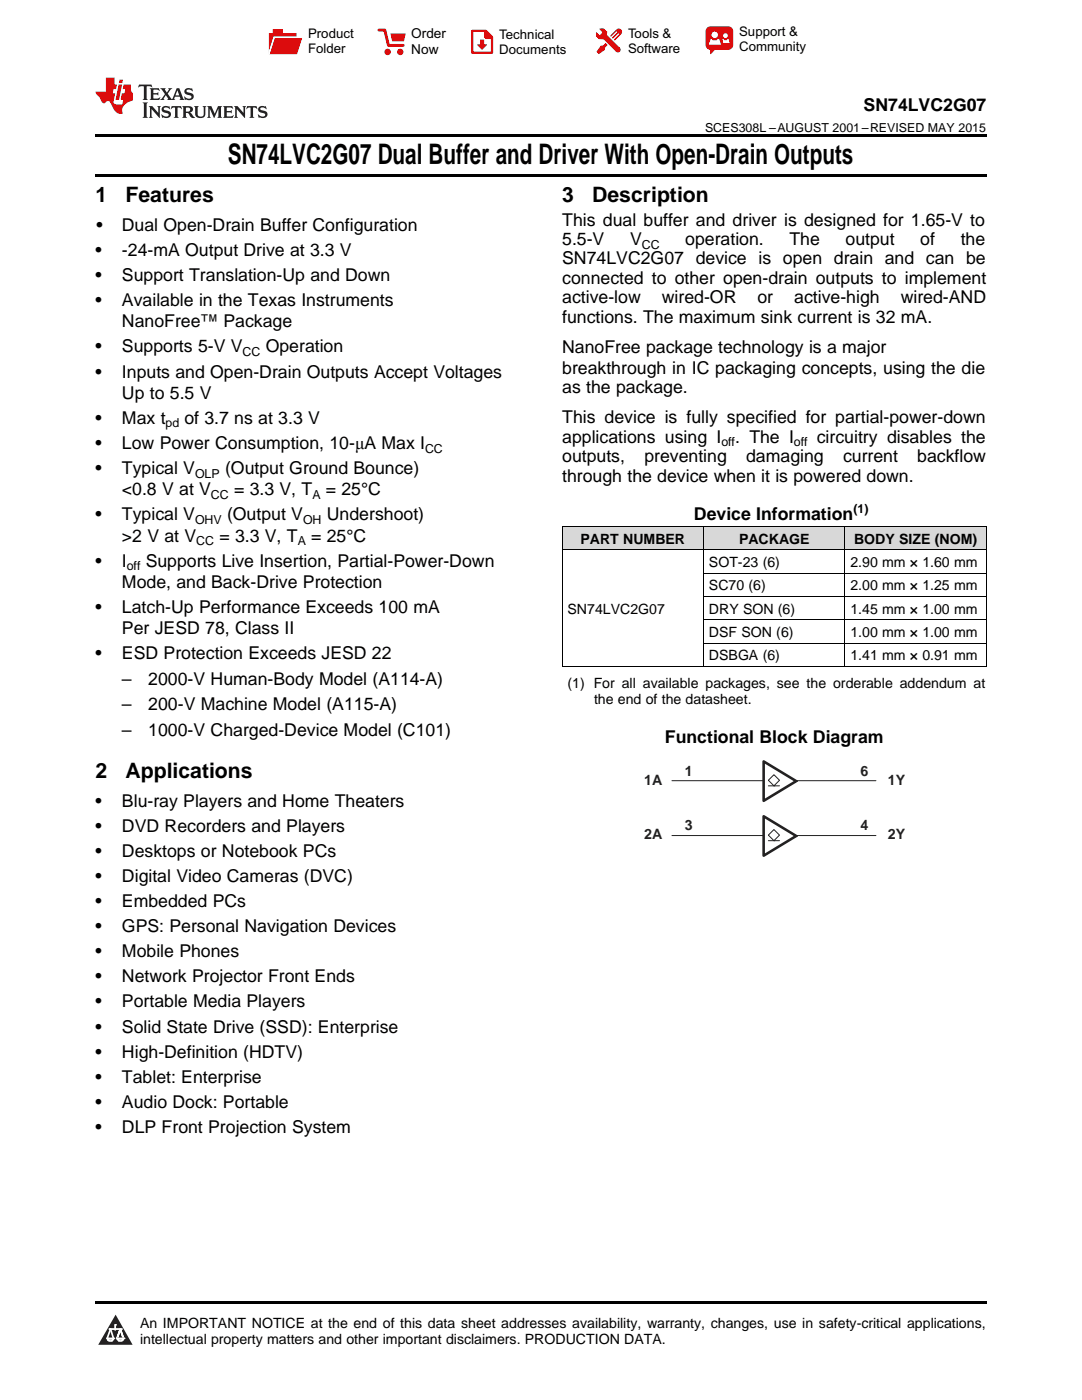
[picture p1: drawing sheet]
<svg xmlns="http://www.w3.org/2000/svg" width="216mm" height="279mm" viewBox="0 0 216 279" stroke-linecap="round" stroke-linejoin="round" font-family="sans-serif">
<defs><g id="words">
<text font-size="5.6" x="45.5" y="32.8">SN74LVC2G07 Dual Buffer and Driver With Open-Drain Outputs</text>
<g font-size="4.2">
<text x="19" y="40.4">1</text>
<text x="25" y="40.4">Features</text>
<text x="112.2" y="40.4">3</text>
<text x="118.2" y="40.4">Description</text>
<text x="19" y="155.3">2</text>
<text x="25" y="155.3">Applications</text>
</g>
<g font-size="3.5">
<text x="172.3" y="22.2">SN74LVC2G07</text>
<text x="19.2" y="46.1">•</text>
<text x="24.3" y="46.1">Dual Open-Drain Buffer Configuration</text>
<text x="112.2" y="45">This dual buffer and driver is designed for 1.65-V to</text>
<text x="19" y="51.1">•</text>
<text x="24.3" y="51.1">-24-mA Output Drive at 3.3 V</text>
<text x="112.2" y="48.9">5.5-V</text>
<text x="112.2" y="52.8">SN74LVC2G07 device is open drain and can be</text>
<text x="125.7" y="48.9">V</text>
<text x="136.7" y="48.9">operation.</text>
<text x="157.5" y="48.9">The</text>
<text x="168.7" y="48.9">output</text>
<text x="183.6" y="48.9">of</text>
<text x="191.7" y="48.9">the</text>
<text x="19" y="56.1">•</text>
<text x="24.3" y="56.1">Support Translation-Up and Down</text>
<text x="112.2" y="56.7">connected to other open-drain outputs to implement</text>
<text x="19" y="61.1">•</text>
<text x="24.3" y="61.1">Available in the Texas Instruments</text>
<text x="24.3" y="65.3">NanoFree™ Package</text>
<text x="112.2" y="60.5">active-low</text>
<text x="112.2" y="64.4">functions. The maximum sink current is 32 mA.</text>
<text x="132.1" y="60.5">wired-OR</text>
<text x="151.1" y="60.5">or</text>
<text x="158.5" y="60.5">active-high</text>
<text x="179.7" y="60.5">wired-AND</text>
<text x="19" y="70.3">•</text>
<text x="24.3" y="70.3">Supports 5-V V</text>
<text x="53" y="70.3">Operation</text>
<text x="112.2" y="70.4">NanoFree package technology is a major</text>
<text x="19" y="75.4">•</text>
<text x="24.3" y="75.4">Inputs and Open-Drain Outputs Accept Voltages</text>
<text x="112.2" y="74.6">breakthrough in IC packaging concepts, using the die</text>
<text x="24.3" y="79.6">Up to 5.5 V</text>
<text x="112.2" y="78.5">as the package.</text>
<text x="19" y="84.6">•</text>
<text x="19" y="89.6">•</text>
<text x="24.3" y="84.6">Max t</text>
<text x="24.3" y="89.6">Low Power Consumption, 10-μA Max I</text>
<text x="36.8" y="84.6">of 3.7 ns at 3.3 V</text>
<text x="112.2" y="84.5">This device is fully specified for partial-power-down</text>
<text x="112.2" y="88.4">applications using I</text>
<text x="146.7" y="88.4">. The I</text>
<text x="163" y="88.4">circuitry disables the</text>
<text x="19" y="94.6">•</text>
<text x="24.3" y="94.6">Typical V</text>
<text x="44.9" y="94.6">(Output Ground Bounce)</text>
<text x="112.2" y="92.3">outputs,</text>
<text x="128.6" y="92.3">preventing</text>
<text x="148.9" y="92.3">damaging</text>
<text x="168.2" y="92.3">current</text>
<text x="183" y="92.3">backflow</text>
<text x="24.3" y="98.8">&lt;0.8 V at V</text>
<text x="46.7" y="98.8">= 3.3 V, T</text>
<text x="65" y="98.8">= 25°C</text>
<text x="112.2" y="96.1">through the device when it is powered down.</text>
<text x="19" y="103.9">•</text>
<text x="24.3" y="103.9">Typical V</text>
<text x="45.3" y="103.9">(Output V</text>
<text x="65.2" y="103.9">Undershoot)</text>
<text x="138.5" y="103.9">Device Information</text>
<text x="19" y="113.1">•</text>
<text x="24.3" y="108.1">&gt;2 V at V</text>
<text x="24.3" y="113.1">I</text>
<text x="29.1" y="113.1">Supports Live Insertion, Partial-Power-Down</text>
<text x="43.8" y="108.1">= 3.3 V, T</text>
<text x="62.1" y="108.1">= 25°C</text>
<text x="24.3" y="117.3">Mode, and Back-Drive Protection</text>
<text x="19" y="122.3">•</text>
<text x="24.3" y="122.3">Latch-Up Performance Exceeds 100 mA</text>
<text x="19" y="131.6">•</text>
<text x="24.3" y="126.6">Per JESD 78, Class II</text>
<text x="24.3" y="131.6">ESD Protection Exceeds JESD 22</text>
<text x="24.3" y="136.7">–</text>
<text x="29.6" y="136.7">2000-V Human-Body Model (A114-A)</text>
<text x="24.3" y="141.7">–</text>
<text x="29.6" y="141.7">200-V Machine Model (A115-A)</text>
<text x="24.3" y="146.8">–</text>
<text x="29.6" y="146.8">1000-V Charged-Device Model (C101)</text>
<text x="132.7" y="148.2">Functional Block Diagram</text>
<text x="19" y="161">•</text>
<text x="24.3" y="161">Blu-ray Players and Home Theaters</text>
<text x="19" y="166">•</text>
<text x="24.3" y="166">DVD Recorders and Players</text>
<text x="19" y="171">•</text>
<text x="24.3" y="171">Desktops or Notebook PCs</text>
<text x="19" y="176">•</text>
<text x="24.3" y="176">Digital Video Cameras (DVC)</text>
<text x="19" y="181">•</text>
<text x="24.3" y="181">Embedded PCs</text>
<text x="19" y="186">•</text>
<text x="19" y="191">•</text>
<text x="24.3" y="186">GPS: Personal Navigation Devices</text>
<text x="24.3" y="191">Mobile Phones</text>
<text x="19" y="196">•</text>
<text x="24.3" y="196">Network Projector Front Ends</text>
<text x="19" y="201">•</text>
<text x="24.3" y="201">Portable Media Players</text>
<text x="19" y="206.1">•</text>
<text x="24.3" y="206.1">Solid State Drive (SSD): Enterprise</text>
<text x="19" y="211.1">•</text>
<text x="24.3" y="211.1">High-Definition (HDTV)</text>
<text x="19" y="216.1">•</text>
<text x="19" y="221.1">•</text>
<text x="24.3" y="216.1">Tablet: Enterprise</text>
<text x="24.3" y="221.1">Audio Dock: Portable</text>
<text x="19" y="226.1">•</text>
<text x="24.3" y="226.1">DLP Front Projection System</text>
</g>
<g font-size="2.9" fill="#231f20">
<text x="136.6" y="154.8">1</text>
<text x="171.7" y="154.8">6</text>
<text x="128.5" y="156.6">1A</text>
<text x="177.2" y="156.6">1Y</text>
<text x="128.5" y="167.5">2A</text>
<text x="136.6" y="165.7">3</text>
<text x="171.7" y="165.7">4</text>
<text x="177.2" y="167.5">2Y</text>
</g>
<g font-size="2.8">
<text x="115.8" y="108.5">PART NUMBER</text>
<text x="141.5" y="113.2">SOT-23 (6)</text>
<text x="147.5" y="108.5">PACKAGE</text>
<text x="169.7" y="113.2">2.90 mm × 1.60 mm</text>
<text x="170.4" y="108.5">BODY SIZE (NOM)</text>
<text x="141.5" y="117.8">SC70 (6)</text>
<text x="169.7" y="117.8">2.00 mm × 1.25 mm</text>
<text x="113.2" y="122.5">SN74LVC2G07</text>
<text x="141.5" y="122.5">DRY SON (6)</text>
<text x="169.7" y="122.5">1.45 mm × 1.00 mm</text>
<text x="141.5" y="127.1">DSF SON (6)</text>
<text x="141.5" y="131.8">DSBGA (6)</text>
<text x="169.7" y="127.1">1.00 mm × 1.00 mm</text>
<text x="169.7" y="131.8">1.41 mm × 0.91 mm</text>
<text x="113.2" y="137.3">(1) For all available packages, see the orderable addendum at</text>
<text x="118.5" y="140.5">the end of the datasheet.</text>
<text x="27.9" y="265">An IMPORTANT NOTICE at the end of this data sheet addresses availability, warranty, changes, use in safety-critical applications,</text>
<text x="27.9" y="268.2">intellectual property matters and other important disclaimers. PRODUCTION DATA.</text>
</g>
<g font-size="2.7">
<text x="82.1" y="7.7">Order</text>
<text x="82.1" y="10.7">Now</text>
</g>
<g font-size="2.6">
<text x="61.5" y="7.6">Product</text>
<text x="61.5" y="10.6">Folder</text>
<text x="99.6" y="7.8">Technical</text>
<text x="99.6" y="10.8">Documents</text>
<text x="125.3" y="7.6">Tools &amp;</text>
<text x="125.3" y="10.6">Software</text>
<text x="147.5" y="7.2">Support &amp;</text>
<text x="147.5" y="10.2">Community</text>
</g>
<g font-size="2.5">
<text x="140.7" y="26.3">SCES308L –AUGUST 2001–REVISED MAY 2015</text>
<text x="128.1" y="49.6">CC</text>
<text x="48.4" y="71">CC</text>
<text x="33" y="85.3">pd</text>
<text x="143.9" y="89.1">off</text>
<text x="158.4" y="89.1">off</text>
<text x="38.9" y="95.3">OLP</text>
<text x="84.8" y="90.3">CC</text>
<text x="42.1" y="99.6">CC</text>
<text x="62.3" y="99.6">A</text>
<text x="38.9" y="104.6">OHV</text>
<text x="60.5" y="104.6">OH</text>
<text x="170.3" y="102.4">(1)</text>
<text x="25.3" y="113.8">off</text>
<text x="39.2" y="108.8">CC</text>
<text x="59.4" y="108.8">A</text>
</g>
</g></defs>
<g fill="#d8d8d8">
<path d="M112.2 105.1h28.2v4.7h-28.2z"/>
<path d="M140.4 105.1h28.2v4.7h-28.2z"/>
<path d="M168.6 105.1h28.2v4.7h-28.2z"/>
</g>
<path d="M23.1 262.4l3.4 6h-6.9z" fill="#231f20"/>
<path d="M21.4 267.1h1.2l-.3 .5h-.3a.55 .55 0 0 1-.6-.5z" fill-rule="evenodd" fill="#fff"/>
<path d="M21.4 267.1h1.2l-.3 .5h-.3a.55 .55 0 0 1-.6-.5z" fill="none" stroke="#231f20" stroke-width=".34"/>
<path d="M21.4 267.1l1.2 .1-.3 .4h-.5z" fill="none" stroke="#fff" stroke-width=".34"/>
<path d="M23 265.3h.1" fill="none" stroke="#fff" stroke-width=".34"/>
<path d="M23 264.4v.9z" fill="#fff"/>
<path d="M23 264.4v.9z" fill="none" stroke="#fff" stroke-width=".34"/>
<circle cx="23" cy="264.4" r=".17" fill="#fff"/>
<path d="M21.9 265.2h.1" fill="none" stroke="#fff" stroke-width=".34"/>
<path d="M21.9 265.2h2.3z" fill="#fff"/>
<path d="M21.9 265.2h2.3z" fill="none" stroke="#fff" stroke-width=".34"/>
<circle cx="24.2" cy="265.2" r=".17" fill="#fff"/>
<path d="M23.3 267.1h.1" fill="none" stroke="#fff" stroke-width=".34"/>
<path d="M24 265.2l-.7 1.9z" fill="#fff"/>
<path d="M24 265.2l-.7 1.9z" fill="none" stroke="#fff" stroke-width=".34"/>
<path d="M24 265.2l.7 1.9z" fill="#fff"/>
<path d="M24 265.2l.7 1.9z" fill="none" stroke="#fff" stroke-width=".34"/>
<path d="M24.6 267.1h.1" fill="none" stroke="#fff" stroke-width=".34"/>
<circle cx="21.4" cy="267.1" r=".17" fill="#fff"/>
<path d="M22.1 265.2l-.7 1.9z" fill="#fff"/>
<path d="M22.1 265.2l-.7 1.9z" fill="none" stroke="#fff" stroke-width=".34"/>
<path d="M22.1 265.2l.5 1.9z" fill="#fff"/>
<path d="M22.1 265.2l.5 1.9z" fill="none" stroke="#fff" stroke-width=".34"/>
<circle cx="22.6" cy="267.1" r=".17" fill="#fff"/>
<path d="M23.4 267.1h1.3a.65 .65 0 0 1-.7 .5 .65 .65 0 0 1-.6-.5z" fill-rule="evenodd" fill="#fff"/>
<path d="M23.4 267.1h1.3a.65 .65 0 0 1-.7 .5 .65 .65 0 0 1-.6-.5z" fill="none" stroke="#231f20" stroke-width=".34"/>
<path d="M23.4 267.1h1.3l-.4 .5h-.6z" fill="none" stroke="#fff" stroke-width=".34"/>
<path d="M23.3 267.1h.1" fill="none" stroke="#fff" stroke-width=".34"/>
<circle cx="24.7" cy="267.1" r=".17" fill="#fff"/>
<path d="M19 259.7h177.8v.5h-177.8z" fill="#000"/>
<path d="M134.1 155.8h40.7" fill="none" stroke="#231f20" stroke-width=".2"/>
<path d="M152.4 152l6.5 3.9-6.5 3.9z" fill="#fff"/>
<path d="M152.4 152l6.5 3.9-6.5 3.9z" fill="none" stroke="#231f20" stroke-width=".51"/>
<circle cx="158.9" cy="155.9" r=".17" fill="#231f20"/>
<path d="M153.3 155.7l1.1-1.1 1.1 1.1-1.1 1.1zM153.3 156.8h2.2M154.4 156.8h.1M134.1 166.8h40.7" fill="none" stroke="#231f20" stroke-width=".2"/>
<path d="M152.4 162.9l6.5 3.9-6.5 4z" fill="#fff"/>
<path d="M152.4 162.9l6.5 3.9-6.5 4z" fill="none" stroke="#231f20" stroke-width=".51"/>
<circle cx="158.9" cy="166.8" r=".17" fill="#231f20"/>
<path d="M153.3 167.8h2.2M154.4 165.6l1.1 1.1-1.1 1.1-1.1-1.1zM154.4 167.8h.1" fill="none" stroke="#231f20" stroke-width=".2"/>
<path d="M112.2 109.7h84.6M112.2 105.1h84.6M112.2 105.1v28M140.4 105.1v28M140.4 119h56.4M140.4 114.4h56.4M168.6 105.1v28M196.8 105.1v28M112.2 133h84.6M140.4 128.4h56.4M140.4 123.7h56.4" fill="none" stroke="#000" stroke-width=".2"/>
<path d="M19 34.8h177.8v.5h-177.8zM19 26.8h177.8v.6h-177.8zM112.2 133l.1 .1zM168.5 133l.1 .1zM196.7 133l.1 .1z" fill="#000"/>
<path d="M27.7 16.9l-.1 .6 .6-.3h.5v.2v2.2l-.2 .4h1l-.2-.4v-2.2v-.2h.5l.6 .3-.2-.6zM29.9 17.6l.2 .4v1.6l-.2 .4h1.9l.1-.6a1.09 1.09 0 0 1-1.3 .1v-.6h.6l.4 .2v-.7l-.2 .2h-.8v-.6l.2-.1a1.01 1.01 0 0 1 1 .3l-.1-.6zM32 17.6l.9 1.2-1 1.2h.9l-.2-.3 .5-.7 .5 .7-.3 .3h1.7l-.2-.3 .1-.4h1l.1 .4-.2 .3h1l-.3-.4-.7-2h-.5l-1 2.2-.8-1.1 .9-1.1h-.9l.2 .2-.4 .7-.4-.7 .2-.2zM35.4 18l.4 1h-.8zM37 17.7a.66 .66 0 0 0-.2 .8 .66 .66 0 0 0 .6 .4l.7 .2 .1 .2a.8 .8 0 0 1-.7 .4 .8 .8 0 0 1-.7-.5l.1 .8 .2-.2a.94 .94 0 0 0 1.1 .1 .94 .94 0 0 0 .4-.9 1.48 1.48 0 0 0-1.3-.6v-.4a1.1 1.1 0 0 1 1.2 .2l-.2-.6-.2 .1-.5-.1zM28.5 20.4l.2 .4v2.3l-.2 .4h1l-.2-.4v-2.3l.2-.4zM29.7 21.2l.2 .4v1.5l-.2 .4h.8l-.3-.4 .1-1.3 1.6 1.8v-2l.2-.4h-.7l.2 .2v1.1l-1.2-1.3zM32.5 21.3a.66 .66 0 0 0-.2 .8 .66 .66 0 0 0 .6 .4l.6 .2 .2 .2a.8 .8 0 0 1-.8 .4 .8 .8 0 0 1-.7-.5l.2 .7 .2-.1a.94 .94 0 0 0 1 .1 .94 .94 0 0 0 .5-1 1.47 1.47 0 0 0-1.3-.6l-.1-.3a1.1 1.1 0 0 1 1.3 .2l-.2-.6-.2 .1-.5-.2zM34.3 21.2l-.2 .6a.64 .64 0 0 1 .8-.3v1.6l-.2 .4h1l-.3-.4 .1-1.6a.66 .66 0 0 1 .8 .3l-.2-.6zM36.3 21.2l.3 .4v1.5l-.3 .4h1l-.2-.2v-.7h.5l.1 .1a.8 .8 0 0 0 1.2 .7l-1-1a.62 .62 0 0 0 .6-.5 .62 .62 0 0 0-.6-.7zM37.1 21.5h.1a.48 .48 0 0 1 .6 0 .48 .48 0 0 1 .1 .6l-.2 .1-.6 .1zM38.7 21.2l.2 .2a2.29 2.29 0 0 0 .4 2 1.05 1.05 0 0 0 1.7-.7v-1.3l.2-.2h-.8l.2 .4v1.1a.61 .61 0 0 1-.6 .6 .61 .61 0 0 1-.6-.6v-1.1l.3-.4zM41.3 21.2l.3 .4v1.5l-.3 .4h.8l-.2-.4v-1.4l.8 1.9 .9-1.9v1.4l-.2 .4h.9l-.2-.4v-1.5l.2-.4h-.8l-.7 1.5-.6-1.5zM44.5 21.2l.2 .4v1.5l-.2 .4h1.9l.2-.6a1.1 1.1 0 0 1-1.4 .2v-.7h.6l.4 .2v-.6l-.2 .1-.8 .1v-.6l.2-.1a1.02 1.02 0 0 1 1.1 .2l-.2-.5zM46.7 21.2l.2 .4v1.5l-.2 .4h.8l-.3-.4 .1-1.3 1.6 1.8v-2l.2-.4h-.7l.2 .2v1.1l-1.2-1.3zM49.3 21.2l-.1 .6a.64 .64 0 0 1 .8-.3v1.6l-.3 .4h1l-.2-.4v-1.6a.66 .66 0 0 1 .8 .3l-.1-.6zM51.7 21.3a.66 .66 0 0 0-.2 .7 .66 .66 0 0 0 .7 .5l.6 .2 .1 .2a.8 .8 0 0 1-.7 .4 .8 .8 0 0 1-.7-.5l.1 .7 .2-.1a.94 .94 0 0 0 1.1 .1 .94 .94 0 0 0 .4-1 1.48 1.48 0 0 0-1.2-.6l-.1-.3a1.1 1.1 0 0 1 1.2 .2l-.2-.6-.1 .1-.6-.2z" fill="#231f20"/>
<path d="M21.1 15.5v2.8h-2v.4l.9 .9a.96 .96 0 0 0 1 1 .59 .59 0 0 1 .5-.4 .59 .59 0 0 1 .5 .3l.4 .8a1.61 1.61 0 0 0 2.1 1.3 1.63 1.63 0 0 1 1.1-2.2l.9-.3v-1.5a1.6 1.6 0 0 1-.4-1.7h-1.4l-.2 .9h.5l-.2 .8h-.5l-.2 1v.3h.5l-.2 .9h-.7a.74 .74 0 0 1-1-.6l.3-1.6h-.5l.2-.8h.5l.1-.9h-.4v-1.4zM23.7 16.9l-.7 3h.8l.6-3zM23.8 15.9l-.1 .7h.7l.2-.7z" fill="#ee1d23"/>
<g fill="#d60000">
<path d="M54.4 5.8h2v.8h2.8v4.2h-5.5v-4.2h.7z" fill-rule="evenodd"/>
<path d="M54.7 7.5h5.6l-1 3.3h-5.6z" fill-rule="evenodd"/>
</g>
<path d="M54.6 7.4h5.8l-.1 .1h-5.5l-1.1 3.3z" fill-rule="evenodd" fill="#fff"/>
<path d="M54.6 7.4h5.8l-.1 .1h-5.5l-1.1 3.3z" fill="none" stroke="#fff" stroke-width=".2"/>
<path d="M75.6 6h1.2l.7 3.1h3" fill="none" stroke="#d60000" stroke-width=".56"/>
<g fill="#d60000">
<path d="M77.9 6.7h3.1l-.4 1.5h-2.3z" fill-rule="evenodd"/>
<circle cx="77.3" cy="10.4" r=".64"/>
<circle cx="79.9" cy="10.4" r=".64"/>
</g>
<path d="M94.2 6.2h2.7l1.3 1.2v3.1h-4z" fill="none" stroke="#d60000" stroke-width=".44"/>
<g fill="#d60000">
<path d="M95.8 7.9h.8v1h.6l-1 1.1-1-1v-.1h.6z" fill-rule="evenodd"/>
<path d="M96.6 6.2h.3l1.3 1.2v.4h-1.3l-.3-.4z" fill-rule="evenodd"/>
<path d="M119.6 5.7h.9l.6 .6 .1 .7 2.5 2.5-.8 .8-2.3-2.3-1.1-.2-.6-.6v-.8l.7 .6 .5-.4v-.2l-.4-.5z" fill-rule="evenodd"/>
<path d="M119.9 9.1h.4l.5-.5 .4 .4-.5 .5v.4l-1.2 .9-.5-.5z" fill-rule="evenodd"/>
<path d="M123 5.9a.67 .67 0 0 1 .9 0 .67 .67 0 0 1 0 .9z" fill-rule="evenodd"/>
<path d="M123 5.9l.9 .9-1.2 1.2h-.2l.1-.2 .9-.9 .1-.2h-.3l-.9 1h-.2v-.2l.9-1 .1-.2h-.3l-.9 1h-.2v-.2z" fill-rule="evenodd"/>
<circle cx="123.3" cy="9.9" r=".54"/>
</g>
<path d="M121.1 6.3l-.1 .7" fill="none" stroke="#d60000" stroke-width=".2"/>
<g fill="#d60000">
<path d="M141.1 5.5l.6-.2h3.6a.95 .95 0 0 1 1 .9v2.8a.95 .95 0 0 1-1 .9h-3.6a.95 .95 0 0 1-.9-.9v-2.8z" fill-rule="evenodd"/>
<path d="M141.7 9.9h.9l-.7 .9h-.2z" fill-rule="evenodd"/>
</g>
<g fill="#fff">
<path d="M144.3 8.6h1.3z"/>
<path d="M141.8 7.8h.3l.1 .2h.8l.2-.2h.3l.4 1.1h-2.5z" fill-rule="evenodd"/>
<path d="M144.2 7.8h.2l.2 .2h.4l.2-.2h.2l.2 .8h-1.3z" fill-rule="evenodd"/>
<circle cx="142.6" cy="6.9" r=".65"/>
<circle cx="144.8" cy="7.1" r=".48"/>
</g>
<use href="#words"/>
</svg>
